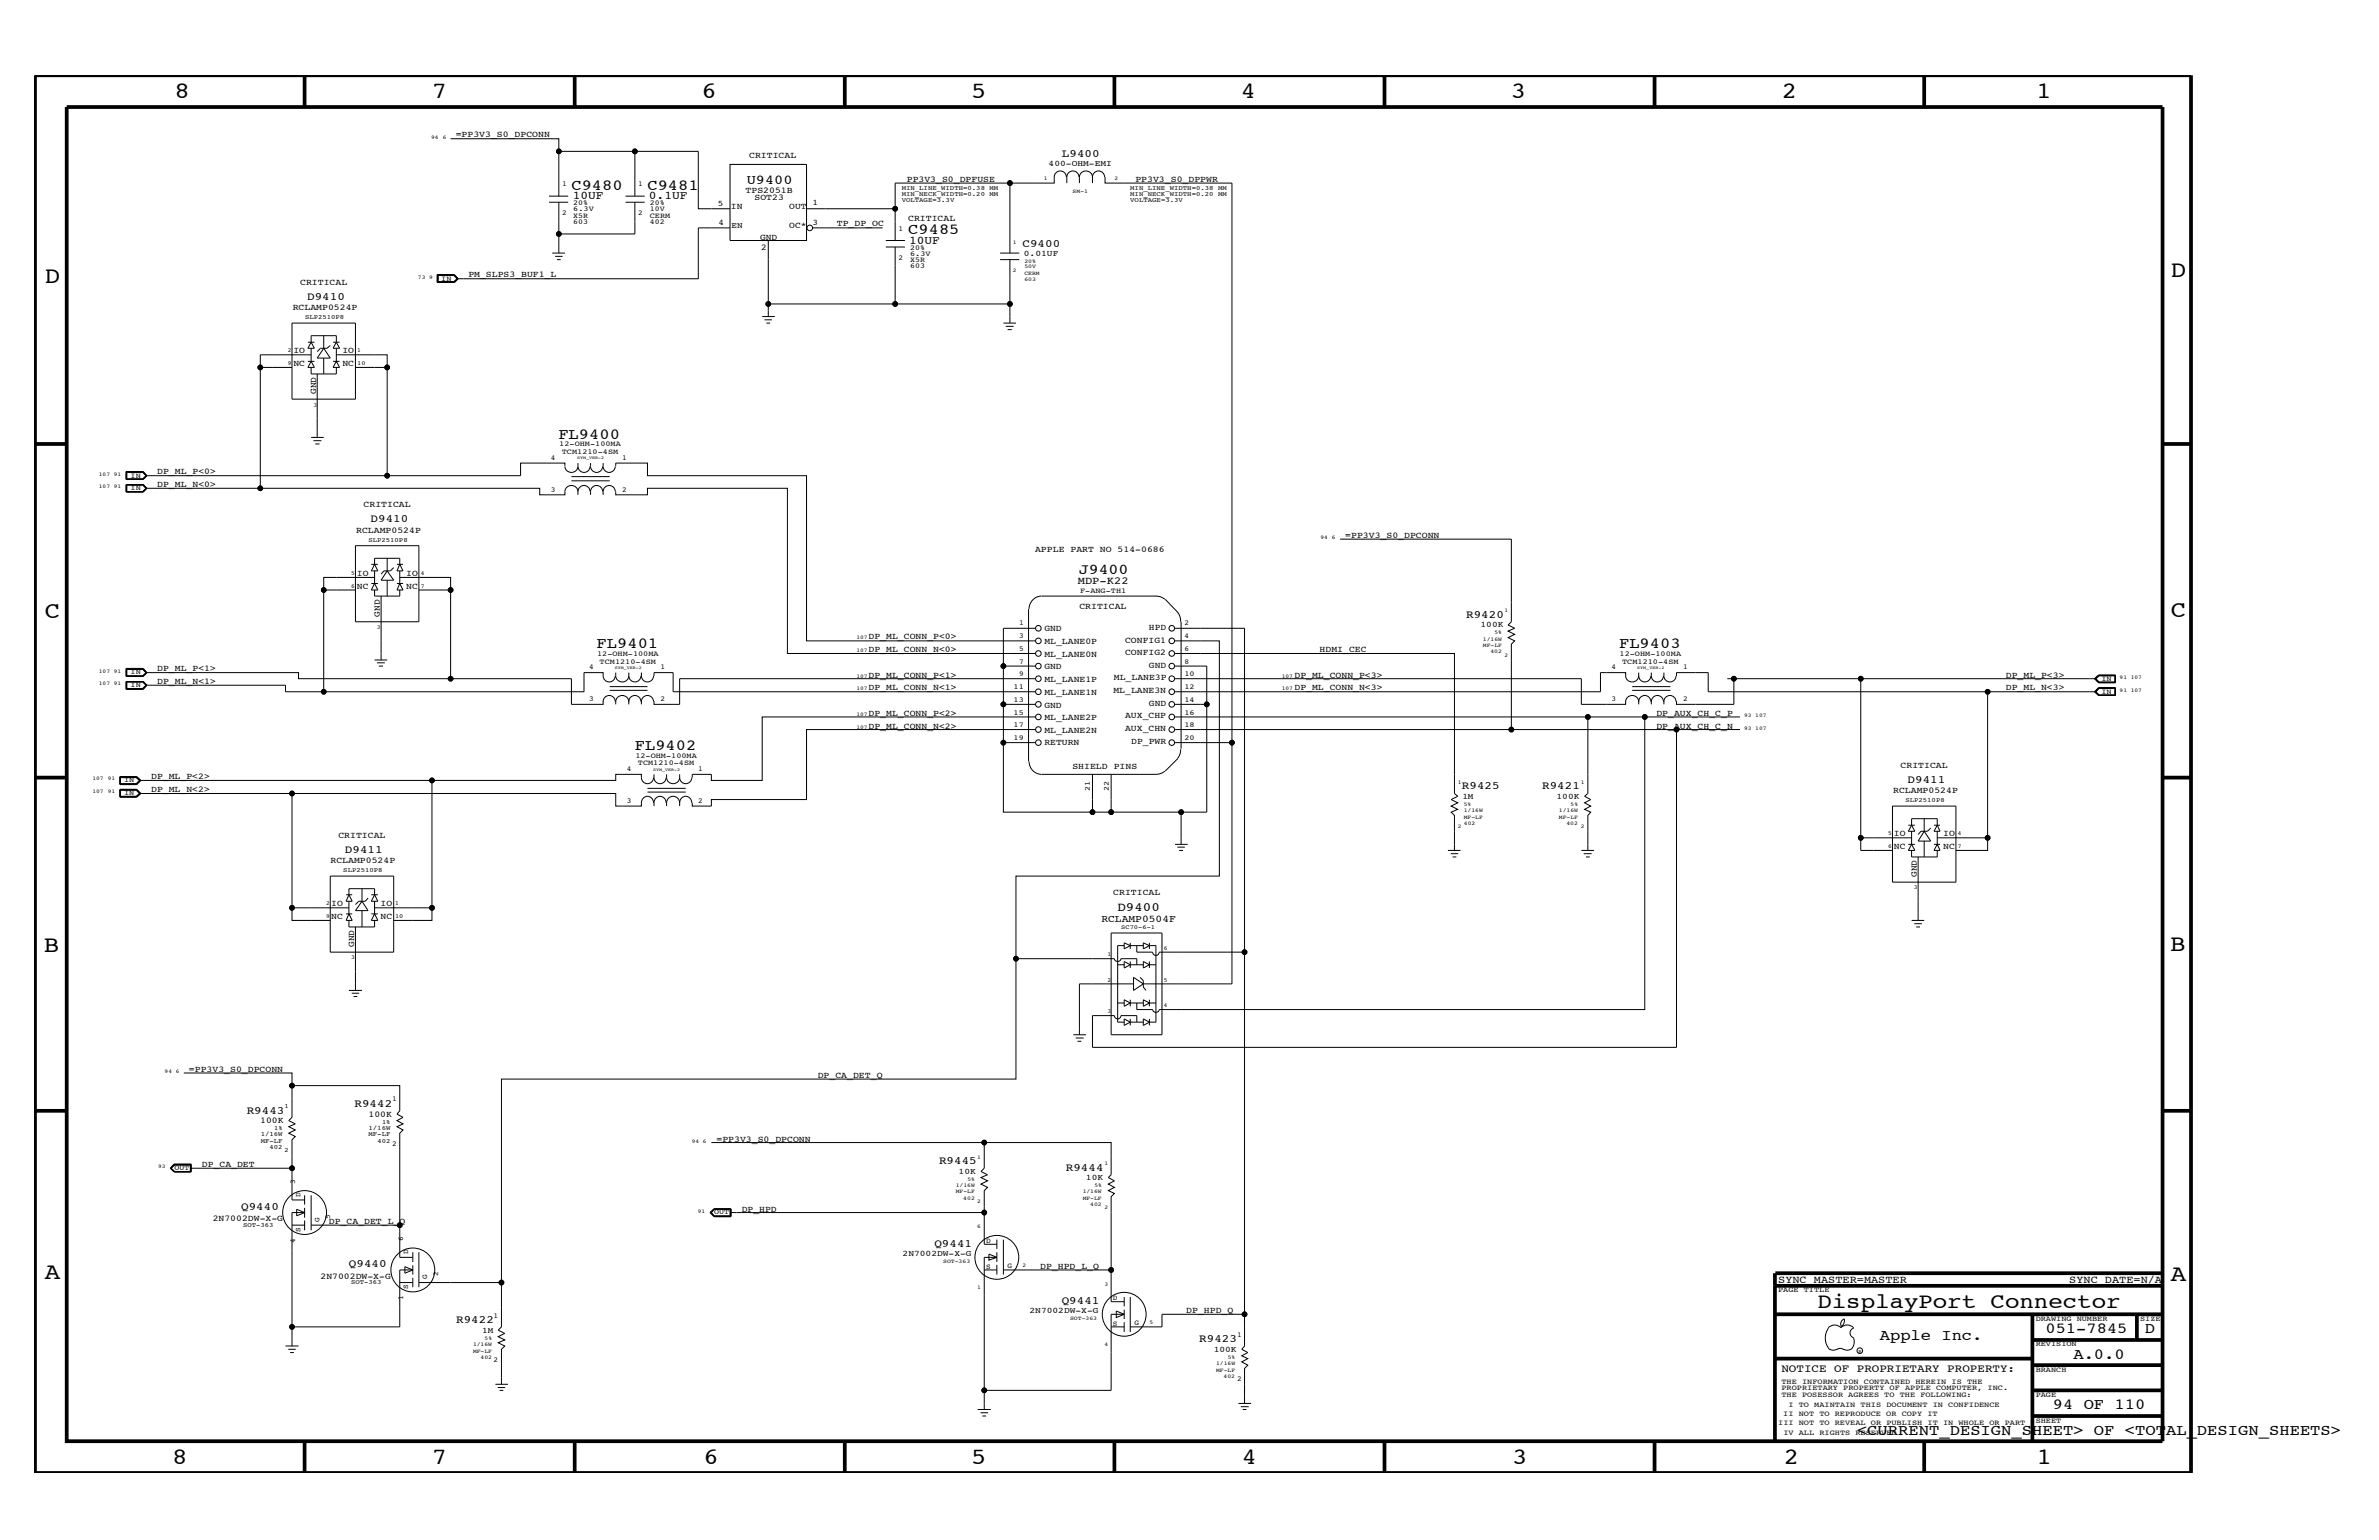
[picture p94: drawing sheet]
<svg xmlns="http://www.w3.org/2000/svg" width="432mm" height="279mm" viewBox="0 0 432 279" stroke-linecap="round" stroke-linejoin="round" font-family="sans-serif">
<defs><g id="words">
<g font-size="4.2">
<text x="31.7" y="17.8">8</text>
<text x="78.4" y="17.8">7</text>
<text x="127.3" y="17.8">6</text>
<text x="176.3" y="17.8">5</text>
<text x="225.2" y="17.8">4</text>
<text x="274.2" y="17.8">3</text>
<text x="323.4" y="17.8">2</text>
<text x="369.6" y="17.8">1</text>
<text x="8.1" y="51.3">D</text>
<text x="394" y="50.3">D</text>
<text x="8.1" y="112.1">C</text>
<text x="394" y="111.9">C</text>
<text x="8" y="172.7">B</text>
<text x="393.9" y="172.5">B</text>
<text x="8.1" y="232">A</text>
<text x="394" y="232.4">A</text>
<text x="31.2" y="265.6">8</text>
<text x="78.4" y="265.6">7</text>
<text x="127.7" y="265.6">6</text>
<text x="176.3" y="265.6">5</text>
<text x="225.4" y="265.6">4</text>
<text x="274.5" y="265.6">3</text>
<text x="323.8" y="265.6">2</text>
<text x="369.7" y="265.6">1</text>
</g>
<text font-size="3.9" x="329.9" y="237.3">DisplayPort Connector</text>
<g font-size="2.8">
<text x="103.7" y="34.4">C9480</text>
<text x="117.5" y="34.4">C9481</text>
<text x="164.8" y="42.4">C9485</text>
<text x="101.3" y="79.6">FL9400</text>
<text x="108.3" y="117.6">FL9401</text>
<text x="293.9" y="117.6">FL9403</text>
<text x="115.2" y="136.1">FL9402</text>
<text x="341.2" y="243.1">Apple Inc.</text>
<text x="371.3" y="241.9">051-7845</text>
<text x="389.3" y="241.9">D</text>
<text x="376.3" y="246.5">A.0.0</text>
<text x="372.6" y="255.7">94 OF 110</text>
<text x="337.1" y="260.4">&lt;CURRENT_DESIGN_SHEET&gt; OF &lt;TOTAL_DESIGN_SHEETS&gt;</text>
</g>
<text font-size="2.7" x="195.8" y="104.2">J9400</text>
<text font-size="2.5" x="135.6" y="33.5">U9400</text>
<text font-size="2.3" x="202.8" y="165.2">D9400</text>
<g font-size="2.1">
<text x="104" y="36.1">10UF</text>
<text x="117.8" y="36.1">0.1UF</text>
<text x="165" y="44.2">10UF</text>
</g>
<g font-size="2">
<text x="192.7" y="28.6">L9400</text>
<text x="185.6" y="44.8">C9400</text>
<text x="55.8" y="54.4">D9410</text>
<text x="67.3" y="94.8">D9410</text>
<text x="266.1" y="112.1">R9420</text>
<text x="265.3" y="143.2">R9425</text>
<text x="279.9" y="143.2">R9421</text>
<text x="346.2" y="142">D9411</text>
<text x="62.6" y="154.7">D9411</text>
<text x="44.8" y="202">R9443</text>
<text x="64.3" y="200.9">R9442</text>
<text x="170.4" y="211.3">R9445</text>
<text x="193.5" y="212.4">R9444</text>
<text x="43.8" y="219.6">Q9440</text>
<text x="169.6" y="226.3">Q9441</text>
<text x="63.3" y="229.9">Q9440</text>
<text x="192.7" y="236.6">Q9441</text>
<text x="82.8" y="240.1">R9422</text>
<text x="217.7" y="243.5">R9423</text>
<text x="323.3" y="248.9">NOTICE OF PROPRIETARY PROPERTY:</text>
</g>
<g font-size="1.9">
<text x="195.6" y="106">MDP-K22</text>
<text x="199.9" y="167.2">RCLAMP0504F</text>
<text x="322.7" y="232.7">SYNC_MASTER=MASTER</text>
<text x="375.6" y="232.7">SYNC_DATE=N/A</text>
</g>
<g font-size="1.6">
<text x="82.7" y="24.9">=PP3V3_S0_DPCONN</text>
<text x="136" y="28.6">CRITICAL</text>
<text x="135.3" y="35">TPS2051B</text>
<text x="164.6" y="33">PP3V3_S0_DPFUSE</text>
<text x="206.1" y="33">PP3V3_S0_DPPWR</text>
<text x="132.7" y="37.9">IN</text>
<text x="136.9" y="36.3">SOT23</text>
<text x="143.3" y="41.3">OC*</text>
<text x="143.3" y="37.9">OUT</text>
<text x="151.9" y="41.1">TP_DP_OC</text>
<text x="164.8" y="40.2">CRITICAL</text>
<text x="138" y="43.5">GND</text>
<text x="138.2" y="45.4">2</text>
<text x="54.5" y="51.7">CRITICAL</text>
<text x="85" y="50.3">PM_SLPS3_BUF1_L</text>
<text x="53.1" y="56.3">RCLAMP0524P</text>
<text x="53.3" y="64.1">IO</text>
<text x="62.1" y="64.1">IO</text>
<text x="53.3" y="66.5">NC</text>
<text x="57.4" y="71.5" transform="rotate(-90 57.4 71.5)">GND</text>
<text x="62.1" y="66.5">NC</text>
<text x="28.5" y="88.3">DP_ML_N&lt;0&gt;</text>
<text x="28.5" y="86">DP_ML_P&lt;0&gt;</text>
<text x="66" y="92.1">CRITICAL</text>
<text x="64.6" y="96.7">RCLAMP0524P</text>
<text x="187.9" y="100.1">APPLE PART NO 514-0686</text>
<text x="244.2" y="97.6">=PP3V3_S0_DPCONN</text>
<text x="64.8" y="104.5">IO</text>
<text x="64.8" y="106.8">NC</text>
<text x="73.7" y="104.5">IO</text>
<text x="73.7" y="106.8">NC</text>
<text x="68.9" y="111.9" transform="rotate(-90 68.9 111.9)">GND</text>
<text x="195.9" y="110.5">CRITICAL</text>
<text x="157.6" y="116">DP_ML_CONN_P&lt;0&gt;</text>
<text x="157.6" y="118.3">DP_ML_CONN_N&lt;0&gt;</text>
<text x="189.6" y="119.2">ML_LANE0N</text>
<text x="189.6" y="116.9">ML_LANE0P</text>
<text x="189.6" y="114.5">GND</text>
<text x="204.2" y="116.6">CONFIG1</text>
<text x="204.2" y="118.9">CONFIG2</text>
<text x="208.5" y="114.3">HPD</text>
<text x="239.5" y="118.3">HDMI_CEC</text>
<text x="28.5" y="124.1">DP_ML_N&lt;1&gt;</text>
<text x="28.5" y="121.8">DP_ML_P&lt;1&gt;</text>
<text x="157.6" y="125.3">DP_ML_CONN_N&lt;1&gt;</text>
<text x="157.6" y="123">DP_ML_CONN_P&lt;1&gt;</text>
<text x="189.6" y="121.4">GND</text>
<text x="189.6" y="123.7">ML_LANE1P</text>
<text x="202.1" y="125.7">ML_LANE3N</text>
<text x="202.2" y="123.3">ML_LANE3P</text>
<text x="208.5" y="121.2">GND</text>
<text x="234.9" y="125.3">DP_ML_CONN_N&lt;3&gt;</text>
<text x="234.9" y="123">DP_ML_CONN_P&lt;3&gt;</text>
<text x="364.1" y="123">DP_ML_P&lt;3&gt;</text>
<text x="364.1" y="125.3">DP_ML_N&lt;3&gt;</text>
<text x="157.6" y="129.8">DP_ML_CONN_P&lt;2&gt;</text>
<text x="189.6" y="130.7">ML_LANE2P</text>
<text x="189.6" y="128.4">GND</text>
<text x="189.6" y="126.1">ML_LANE1N</text>
<text x="204.2" y="130.3">AUX_CHP</text>
<text x="208.5" y="128.1">GND</text>
<text x="300.7" y="129.8">DP_AUX_CH_C_P</text>
<text x="157.6" y="132.2">DP_ML_CONN_N&lt;2&gt;</text>
<text x="189.6" y="133">ML_LANE2N</text>
<text x="189.6" y="135.2">RETURN</text>
<text x="204.2" y="132.6">AUX_CHN</text>
<text x="205.3" y="134.9">DP_PWR</text>
<text x="300.7" y="132.2">DP_AUX_CH_C_N</text>
<text x="27.4" y="141.4">DP_ML_P&lt;2&gt;</text>
<text x="27.4" y="143.7">DP_ML_N&lt;2&gt;</text>
<text x="194.6" y="139.6">SHIELD PINS</text>
<text x="343.6" y="144">RCLAMP0524P</text>
<text x="345" y="139.3">CRITICAL</text>
<text x="61.4" y="152">CRITICAL</text>
<text x="343.7" y="151.8">IO</text>
<text x="343.7" y="154">NC</text>
<text x="352.7" y="151.8">IO</text>
<text x="352.7" y="154">NC</text>
<text x="60" y="156.7">RCLAMP0524P</text>
<text x="347.9" y="159.1" transform="rotate(-90 347.9 159.1)">GND</text>
<text x="60.1" y="164.5">IO</text>
<text x="60.1" y="166.7">NC</text>
<text x="69.1" y="164.5">IO</text>
<text x="69.1" y="166.7">NC</text>
<text x="202.1" y="162.3">CRITICAL</text>
<text x="64.3" y="171.8" transform="rotate(-90 64.3 171.8)">GND</text>
<text x="34.3" y="194.4">=PP3V3_S0_DPCONN</text>
<text x="148.4" y="195.6">DP_CA_DET_Q</text>
<text x="47.2" y="203.7">100K</text>
<text x="66.9" y="202.6">100K</text>
<text x="130" y="207.1">=PP3V3_S0_DPCONN</text>
<text x="36.7" y="211.7">DP_CA_DET</text>
<text x="38.6" y="221.6">2N7002DW-X-G</text>
<text x="134.6" y="219.8">DP_HPD</text>
<text x="59.7" y="222.1">DP_CA_DET_L_Q</text>
<text x="58.2" y="232">2N7002DW-X-G</text>
<text x="188.8" y="230.2">DP_HPD_L_Q</text>
<text x="215.3" y="238.2">DP_HPD_Q</text>
</g>
<g font-size="1.5">
<text x="190.3" y="30.2">400-OHM-EMI</text>
<text x="130.3" y="37.5">5</text>
<text x="130.4" y="40.8">4</text>
<text x="132.8" y="41.3">EN</text>
<text x="147.5" y="37.3">1</text>
<text x="147.5" y="40.8">3</text>
<text x="185.8" y="46.5">0.01UF</text>
<text x="268.7" y="113.8">100K</text>
<text x="265.4" y="145">1M</text>
<text x="282.5" y="145">100K</text>
<text x="174" y="213">10K</text>
<text x="197.1" y="214.2">10K</text>
<text x="163.8" y="227.9">2N7002DW-X-G</text>
<text x="186.9" y="238.2">2N7002DW-X-G</text>
<text x="87.5" y="241.8">1M</text>
<text x="220.3" y="245.2">100K</text>
</g>
<g font-size="1.4">
<text x="102" y="33.8">1</text>
<text x="115.8" y="33.8">1</text>
<text x="102" y="39.1">2</text>
<text x="104.1" y="37.3">20%</text>
<text x="104.1" y="40.7">603</text>
<text x="104.1" y="39.5">X5R</text>
<text x="104.1" y="38.3">6.3V</text>
<text x="115.8" y="39.1">2</text>
<text x="117.9" y="40.7">402</text>
<text x="117.9" y="38.3">10V</text>
<text x="117.9" y="39.5">CERM</text>
<text x="117.9" y="37.3">20%</text>
<text x="163.1" y="41.9">1</text>
<text x="163.1" y="47.1">2</text>
<text x="165.2" y="46.4">6.3V</text>
<text x="165.2" y="47.5">X5R</text>
<text x="165.2" y="45.3">20%</text>
<text x="80.1" y="50.9">IN</text>
<text x="165.2" y="48.7">603</text>
<text x="100" y="83.4">4</text>
<text x="101.5" y="81">12-OHM-100MA</text>
<text x="102" y="82.3">TCM1210-4SM</text>
<text x="112.9" y="83.4">1</text>
<text x="23.7" y="86.6">IN</text>
<text x="23.7" y="88.9">IN</text>
<text x="100" y="89.2">3</text>
<text x="112.9" y="89.2">2</text>
<text x="196" y="107.6">F-ANG-TH1</text>
<text x="185" y="113.5">1</text>
<text x="215" y="113.5">2</text>
<text x="108.4" y="119">12-OHM-100MA</text>
<text x="185" y="115.8">3</text>
<text x="185" y="118.1">5</text>
<text x="215" y="118.1">6</text>
<text x="215" y="115.8">4</text>
<text x="294" y="119">12-OHM-100MA</text>
<text x="23.7" y="122.4">IN</text>
<text x="23.7" y="124.7">IN</text>
<text x="106.9" y="121.4">4</text>
<text x="108.8" y="120.4">TCM1210-4SM</text>
<text x="119.9" y="121.4">1</text>
<text x="184" y="125">11</text>
<text x="185" y="120.4">7</text>
<text x="185" y="122.7">9</text>
<text x="215" y="122.7">10</text>
<text x="215" y="125">12</text>
<text x="215" y="120.4">8</text>
<text x="292.5" y="121.4">4</text>
<text x="294.4" y="120.4">TCM1210-4SM</text>
<text x="305.5" y="121.4">1</text>
<text x="381.4" y="125.8">IN</text>
<text x="381.4" y="123.6">IN</text>
<text x="106.9" y="127.2">3</text>
<text x="119.9" y="127.2">2</text>
<text x="184" y="127.4">13</text>
<text x="184" y="129.7">15</text>
<text x="184" y="131.9">17</text>
<text x="215" y="127.4">14</text>
<text x="215" y="129.7">16</text>
<text x="215" y="131.9">18</text>
<text x="292.5" y="127.2">3</text>
<text x="305.5" y="127.2">2</text>
<text x="115.3" y="137.4">12-OHM-100MA</text>
<text x="184" y="134.2">19</text>
<text x="215" y="134.2">20</text>
<text x="22.5" y="141.9">IN</text>
<text x="113.8" y="139.9">4</text>
<text x="115.8" y="138.9">TCM1210-4SM</text>
<text x="126.7" y="139.9">1</text>
<text x="197.8" y="143.5" transform="rotate(-90 197.8 143.5)">21</text>
<text x="201.3" y="143.5" transform="rotate(-90 201.3 143.5)">22</text>
<text x="22.5" y="144.3">IN</text>
<text x="113.8" y="145.7">3</text>
<text x="126.7" y="145.7">2</text>
<text x="71.2" y="199.8">1</text>
<text x="71.2" y="207.9">2</text>
<text x="31.7" y="212.3">OUT</text>
<text x="53.6" y="214.8" transform="rotate(-90 53.6 214.8)">3</text>
<text x="54.5" y="217.1" transform="rotate(-90 54.5 217.1)">D</text>
<text x="58" y="221.8" transform="rotate(-90 58 221.8)">G</text>
<text x="59.9" y="221.2" transform="rotate(-90 59.9 221.2)">5</text>
<text x="129.6" y="220.3">OUT</text>
<text x="53.6" y="225.5" transform="rotate(-90 53.6 225.5)">4</text>
<text x="54.5" y="223.5" transform="rotate(-90 54.5 223.5)">S</text>
<text x="73.2" y="225.2" transform="rotate(-90 73.2 225.2)">6</text>
<text x="74.1" y="227.5" transform="rotate(-90 74.1 227.5)">D</text>
<text x="179" y="225.6">D</text>
<text x="74.1" y="233.9" transform="rotate(-90 74.1 233.9)">S</text>
<text x="77.6" y="232.1" transform="rotate(-90 77.6 232.1)">G</text>
<text x="79.5" y="231.5" transform="rotate(-90 79.5 231.5)">2</text>
<text x="179" y="230.2">S</text>
<text x="182.9" y="230.1">G</text>
<text x="73.2" y="235.8" transform="rotate(-90 73.2 235.8)">1</text>
<text x="89.6" y="239">1</text>
<text x="202" y="235.9">D</text>
<text x="322.7" y="234.4">PAGE TITLE</text>
<text x="369.5" y="239.6">DRAWING NUMBER</text>
<text x="388.5" y="239.6">SIZE</text>
<text x="202" y="240.6">S</text>
<text x="205.9" y="240.4">G</text>
<text x="224.5" y="242.5">1</text>
<text x="369.5" y="244.2">REVISION</text>
<text x="89.6" y="247.1">2</text>
<text x="224.5" y="250.6">2</text>
<text x="323.3" y="251.1">THE INFORMATION CONTAINED HEREIN IS THE</text>
<text x="369.5" y="248.9">BRANCH</text>
<text x="323.3" y="253.4">THE POSESSOR AGREES TO THE FOLLOWING:</text>
<text x="323.3" y="252.3">PROPRIETARY PROPERTY OF APPLE COMPUTER, INC.</text>
<text x="323.7" y="256.9">II NOT TO REPRODUCE OR COPY IT</text>
<text x="324.6" y="255.2">I TO MAINTAIN THIS DOCUMENT IN CONFIDENCE</text>
<text x="369.5" y="253.4">PAGE</text>
<text x="322.7" y="258.6">III NOT TO REVEAL OR PUBLISH IT IN WHOLE OR PART</text>
<text x="323.7" y="260.4">IV ALL RIGHTS RESERVED</text>
<text x="369.5" y="258.1">SHEET</text>
</g>
<g font-size="1.2">
<text x="163.7" y="35.6">MIN_NECK_WIDTH=0.20 MM</text>
<text x="163.7" y="34.4">MIN_LINE_WIDTH=0.38 MM</text>
<text x="205.1" y="34.4">MIN_LINE_WIDTH=0.38 MM</text>
<text x="205.1" y="35.6">MIN_NECK_WIDTH=0.20 MM</text>
<text x="163.7" y="36.7">VOLTAGE=3.3V</text>
<text x="205.1" y="36.7">VOLTAGE=3.3V</text>
<text x="55.4" y="57.9">SLP2510P8</text>
<text x="66.9" y="98.3">SLP2510P8</text>
<text x="345.9" y="145.6">SLP2510P8</text>
<text x="62.3" y="158.3">SLP2510P8</text>
<text x="51.6" y="201">1</text>
<text x="69.3" y="203.9">1%</text>
<text x="47.3" y="207.3">MF-LF</text>
<text x="47.3" y="206.2">1/16W</text>
<text x="48.9" y="208.5">402</text>
<text x="49.8" y="205">1%</text>
<text x="51.6" y="209.1">2</text>
<text x="66.9" y="205">1/16W</text>
<text x="66.9" y="206.2">MF-LF</text>
<text x="68.5" y="207.3">402</text>
<text x="44.1" y="222.7">SOT-363</text>
<text x="63.8" y="233">SOT-363</text>
</g>
<g font-size="1.1">
<text x="52.2" y="64">2</text>
<text x="64.9" y="64">1</text>
<text x="52.2" y="66.2">9</text>
<text x="64.9" y="66.2">10</text>
<text x="56.9" y="73.8">3</text>
<text x="63.8" y="106.6">6</text>
<text x="63.8" y="104.3">5</text>
<text x="76.4" y="106.6">7</text>
<text x="76.4" y="104.3">4</text>
<text x="68.4" y="114.1">3</text>
<text x="342.7" y="153.9">6</text>
<text x="342.7" y="151.6">5</text>
<text x="355.3" y="153.9">7</text>
<text x="355.3" y="151.6">4</text>
<text x="347.4" y="161.3">3</text>
<text x="59.2" y="166.6">9</text>
<text x="59.2" y="164.2">2</text>
<text x="71.7" y="164.2">1</text>
<text x="71.7" y="166.6">10</text>
<text x="201" y="173.4">1</text>
<text x="203.5" y="168.6">SC70-6-1</text>
<text x="211.2" y="172.3">6</text>
<text x="63.8" y="174">3</text>
<text x="201" y="178.1">2</text>
<text x="211.2" y="178.1">5</text>
<text x="201" y="183.8">3</text>
<text x="211.2" y="182.7">4</text>
</g>
<g font-size="1">
<text x="78.2" y="25.2">94</text>
<text x="80.3" y="25.2">6</text>
<text x="189.5" y="32.7">1</text>
<text x="194.7" y="35.1">SM-1</text>
<text x="202.3" y="32.7">2</text>
<text x="183.8" y="44.2">1</text>
<text x="185.9" y="47.7">20%</text>
<text x="75.9" y="50.6">73 9</text>
<text x="183.8" y="49.4">2</text>
<text x="185.9" y="51">603</text>
<text x="185.9" y="48.7">50V</text>
<text x="185.9" y="49.9">CERM</text>
<text x="17.9" y="88.6">107 91</text>
<text x="17.9" y="86.3">107 91</text>
<text x="239.7" y="97.8">94 6</text>
<text x="273" y="111.1">1</text>
<text x="155.4" y="116">107</text>
<text x="155.4" y="118.3">107</text>
<text x="269.2" y="116.3">1/16W</text>
<text x="269.2" y="117.4">MF-LF</text>
<text x="270.5" y="118.6">402</text>
<text x="271.3" y="115.1">5%</text>
<text x="273" y="119.2">2</text>
<text x="17.9" y="124.3">107 91</text>
<text x="17.9" y="122">107 91</text>
<text x="155.4" y="125.3">107</text>
<text x="155.4" y="123">107</text>
<text x="232.7" y="125.3">107</text>
<text x="232.7" y="123">107</text>
<text x="384.7" y="123.1">91 107</text>
<text x="384.7" y="125.5">91 107</text>
<text x="155.4" y="129.8">107</text>
<text x="316.6" y="130.1">93 107</text>
<text x="155.4" y="132.2">107</text>
<text x="316.6" y="132.4">93 107</text>
<text x="16.8" y="144">107</text>
<text x="16.8" y="141.6">107</text>
<text x="19.6" y="144">91</text>
<text x="19.6" y="141.6">91</text>
<text x="264.6" y="142.2">1</text>
<text x="286.9" y="142.2">1</text>
<text x="265.7" y="148.5">MF-LF</text>
<text x="265.7" y="149.7">402</text>
<text x="265.7" y="147.3">1/16W</text>
<text x="265.7" y="146.2">5%</text>
<text x="283" y="148.5">MF-LF</text>
<text x="283" y="147.3">1/16W</text>
<text x="284.3" y="149.7">402</text>
<text x="285.1" y="146.2">5%</text>
<text x="264.6" y="150.2">2</text>
<text x="286.9" y="150.2">2</text>
<text x="29.9" y="194.7">94 6</text>
<text x="125.6" y="207.3">94 6</text>
<text x="28.7" y="211.9">93</text>
<text x="173.5" y="215.4">1/16W</text>
<text x="175.6" y="214.2">5%</text>
<text x="177.4" y="210.3">1</text>
<text x="198.6" y="215.4">5%</text>
<text x="200.5" y="211.4">1</text>
<text x="126.7" y="220">91</text>
<text x="173.5" y="216.5">MF-LF</text>
<text x="174.8" y="217.7">402</text>
<text x="177.4" y="218.3">2</text>
<text x="196.5" y="216.5">1/16W</text>
<text x="196.5" y="217.7">MF-LF</text>
<text x="197.9" y="218.9">402</text>
<text x="200.5" y="219.4">2</text>
<text x="177.4" y="222.9">6</text>
<text x="171.2" y="229.1">SOT-363</text>
<text x="177.4" y="233.9">1</text>
<text x="185.6" y="229.8">2</text>
<text x="200.5" y="233.3">3</text>
<text x="194.2" y="239.5">SOT-363</text>
<text x="85.9" y="245.4">MF-LF</text>
<text x="85.9" y="244.2">1/16W</text>
<text x="88" y="243.1">5%</text>
<text x="200.5" y="244.2">4</text>
<text x="208.6" y="240.2">5</text>
<text x="87.2" y="246.5">402</text>
<text x="220.7" y="247.7">1/16W</text>
<text x="220.7" y="248.9">MF-LF</text>
<text x="222.1" y="250">402</text>
<text x="222.8" y="246.5">5%</text>
</g>
<text font-size=".9" x="337.3" y="245.4">R</text>
<g font-size=".8">
<text x="104.7" y="83.3">SYM_VER-2</text>
<text x="111.6" y="121.4">SYM_VER-2</text>
<text x="297.2" y="121.4">SYM_VER-2</text>
<text x="118.5" y="139.8">SYM_VER-2</text>
</g>
</g></defs>
<g fill="none" stroke="#000" stroke-width=".18">
<path d="M81.8 25.2h19.6v10.4M99.7 36.7h3.4M99.7 35.6h3.4M101.4 36.7v5.7h13.8v-5.7M101.4 27.5h13.8M113.5 36.7h3.5M113.5 35.6h3.5M115.2 35.6v-8.1h11.5v10.4h5.8M132.5 29.8h13.9v13.8h-13.9zM146.4 37.9h16.1v5.7M183.3 33.2h-20.8v4.7M193.5 32.1a1.1 1.1 0 0 0-1.1-1.1 1.1 1.1 0 0 0-1.1 1.1v1.1h-8v12.7"/>
<path d="M195.8 32.1a1.1 1.1 0 0 0-1.1-1.1 1.1 1.1 0 0 0-1.1 1.1v1.1M198.3 32.1a1.19 1.19 0 0 0-1.2-1.1 1.19 1.19 0 0 0-1.2 1.1v1.1M198.3 32.1a1.1 1.1 0 0 1 1.1-1.1 1.1 1.1 0 0 1 1.1 1.1M198.3 32.1v1.1M200.6 32.1v1.1h23v101.5h-10.3M53 58.6h11.5v13.8h-11.5zM79.3 49.8h3.2l.6 .8-.6 .7h-3.2zM79.5 50h2.9l.6 .6-.6 .5h-2.9M79.5 49.9v1.3h2.9l.7-.6-.7-.7M83.1 50.6l-.6-.7h-3.1v1.4M100.2 45.9h2.3M100.8 46.5h1.3"/>
<path d="M101.1 47.1h.7M101.4 42.4v3.5M132.5 41.3h-5.8v9.3h-43.7M138.3 57.4h2.3M138.8 58h1.3M139.1 58.6h.7M139.4 43.6v11.5M147.5 41.3h12.7M160.8 44.8h3.5M160.8 43.6h3.5M162.5 44.8v10.3h20.8v-8M162.5 55.1h-23.1v2.3"/>
<path d="M181.5 45.9h3.5M181.5 47.1h3.5M182.1 58.6h2.3M182.5 59.2h1.5M182.9 59.8h.7M183.3 55.1v3.5M47.2 66.7v21.9h50.8v1.2h4.5a1.23 1.23 0 0 1 .9-1.7 1.23 1.23 0 0 1 1.5 1.1M47.2 66.7h5.8M55.3 60.9h.1M55.9 65.6h1.2M55.9 62.1h1.2M56.5 66.7v1.1h4.5v-1.1"/>
<path d="M56.5 63.2v2.4M56.5 65.6l.6 1.1h-1.2zM56.5 62.1l.6 1.1h-1.2zM56.5 64.4h-9.3v2.3M56.5 79.4h2.3M56.9 80h1.4M57.6 67.8v11.6M58.8 60.9v2.3M58.8 65v2.8M58.8 63.2l1.1 1.8h-2.3zM59.9 62.7l-.5 .5h-1.2l-.6 .6M60.5 65.6h1.1"/>
<path d="M60.5 62.1h1.1M61 65.6l.6 1.1h-1.1zM61 60.9h.1M61 64.4h9.3v2.3h-5.8M61 60.9v1.2M61 63.2v2.4M61 60.9h-4.5v1.2M61 62.1l.6 1.1h-1.1zM70.3 66.7v19.6M22.9 85.5h3.1l.7 .8-.7 .7h-3.1zM22.9 87.9v1.4M22.9 86.9h3"/>
<path d="M22.9 89.2h3M22.9 88h3M23 88v1.2M25.9 85.6l.7 .7M25.9 88l.7 .6M25.9 88l.6 .6M26 87.9h-3.1v1.4h3.1M26 87.9l.7 .7-.7 .7M26 87.9l.6 .7M26.5 86.3l-.6 .6M26.5 88.6l-.6 .6M26.5 86.3l-.6-.6h-2.9v1.2"/>
<path d="M26.5 88.6h20.7M26.6 86.3l-.6 .7M26.6 88.6l-.6 .7M26.6 86.3l-.6-.7h-3.1v1.4M26.6 86.3l-.7 .6M26.6 88.6l-.7 .6M57.2 80.5h.8M64.5 99h11.5v13.8h-11.5zM102.5 84.5v-.5h-8v2.3h-68M102.5 84.6a1.19 1.19 0 0 0 1.2 1.1 1.19 1.19 0 0 0 1.2-1.1 1.1 1.1 0 0 0 1.1 1.1 1.1 1.1 0 0 0 1.1-1.1M103.7 87.2h7M103.7 86.5h7"/>
<path d="M104.9 89.2a1.1 1.1 0 0 1 1.1-1.1 1.1 1.1 0 0 1 1.1 1.1M104.9 84v.5M104.9 89.2v.6M107.2 84.6a1.1 1.1 0 0 0 1.1 1.1 1.1 1.1 0 0 0 1.1-1.1M107.2 84v.5M109.4 89.2a1.1 1.1 0 0 0-1.1-1.1 1.1 1.1 0 0 0-1.1 1.1v.6M109.5 84.6a1.1 1.1 0 0 0 1.1 1.1 1.1 1.1 0 0 0 1.1-1.1M109.5 84v.5M111.7 89.2a1.1 1.1 0 0 0-1.1-1.1 1.1 1.1 0 0 0-1.1 1.1v.6M111.8 89.2v.6h5.7v-1.2h25.4v30h45M111.8 84.5v-.5h5.7v2.3h28.9v30h41.5M243.2 97.8h31.1v15l-.6 .6 1.2 .6-1.2 .5 1.2 .6-1.2 .6 1.2 .6-.6 .6v15.5h30"/>
<path d="M58.8 107v18.5M66.8 101.3h.1M67.4 105.9h1.2M67.4 102.4h1.2M68 104.8h-9.2v2.2h5.7M68 107v1.1h4.6v-1.1M68 103.6v2.3M68 105.9l.6 1.1h-1.2zM68 102.4l.6 1.2h-1.2zM68 119.7h2.3M69.2 108.1v11.6M70.3 101.3v2.3"/>
<path d="M70.3 105.3v2.8M70.3 103.6l1.2 1.7h-2.3zM71.5 103l-.6 .6h-1.2l-.5 .6M72.1 105.9h1.1M72.1 102.4h1.1M72.6 105.9l.6 1.1h-1.1zM72.6 101.3h.1M72.6 104.8h9.2v2.2M72.6 101.3v1.1M72.6 103.6v2.3M72.6 101.3h-4.6v1.1M72.6 102.4l.6 1.2h-1.1z"/>
<path d="M76 107h5.8v16.1M186.7 110.5v27.6M187.9 114h-5.8v6.8h5.8M189 108.1a2.33 2.33 0 0 0-2.2 2.4M189.1 108.1h20.7M209.8 108.1l.7 .1 .9 .5M211.5 108.7l2.3 2.4M213.3 118.6h50.7v25.4l.6 .5-1.2 .6 1.2 .6-1.2 .5 1.2 .6-1.2 .5 .6 .6v6.4M213.3 114h12.6v130.2l-.5 .6 1.1 .6-1.1 .6 1.1 .5-1.1 .6 1.1 .6-.6 .6v6.3M213.3 116.3h8v42.6h-36.9v15M213.7 111.1a2.43 2.43 0 0 1 .6 1.7M214.4 112.8v23"/>
<path d="M22.9 121.3h3.1l.7 .7-.7 .7h-3.1zM22.9 123.6h3.1l.7 .7-.7 .8h-3.1zM22.9 122.6h3M22.9 123.6v1.4h3.1l.6-.7M22.9 121.4h3M22.9 124.9h3M22.9 123.7h3M23 121.4v1.2M23 123.7v1.2M25.9 121.4l.7 .6M25.9 121.4l.6 .6M25.9 123.7l.7 .6"/>
<path d="M25.9 123.7l.6 .6M26 123.6l.6 .7M26.5 122l-.6 .6M26.5 124.3l-.6 .6M26.5 122h27.7v1.1h49.5v4.7h5.8v-.6M26.6 122l-.6 .7M26.6 122l-.7 .6M26.6 122l-.6-.6h-3.1v1.3M26.6 124.3l-.7 .6M68.4 120.3h1.5M68.7 120.8h.8M109.5 127.3a1.1 1.1 0 0 1 1.1-1.1 1.1 1.1 0 0 1 1.1 1.1"/>
<path d="M110.7 125.3h6.8M110.7 124.6h6.8M111.7 122.6a1.1 1.1 0 0 1-1.1 1.1 1.1 1.1 0 0 1-1.1-1.1v-.6h-3.5v3.5h-54.2v-1.2h-25.3M111.8 122a1.23 1.23 0 0 0 .8 1.7 1.23 1.23 0 0 0 1.5-1.1M111.8 127.3a1.19 1.19 0 0 1 1.1-1.1 1.19 1.19 0 0 1 1.2 1.1 1.1 1.1 0 0 1 1.1-1.1 1.1 1.1 0 0 1 1.1 1.1M111.8 127.2v.6M114.1 122.6a1.1 1.1 0 0 0 1.1 1.1 1.1 1.1 0 0 0 1.1-1.1M114.1 122v.6M114.1 127.2v.6M116.4 127.3a1.1 1.1 0 0 1 1.1-1.1 1.1 1.1 0 0 1 1.1 1.1M116.4 122a1.23 1.23 0 0 0 1.5 1.7 1.1 1.1 0 0 0 .7-1.1M116.4 127.2v.6"/>
<path d="M118.7 122.6v-.6h3.5v3.5h65.7M182.1 120.8v7h5.8M182.1 134.7v12.6h16.2v-6.8M182.1 134.7h5.8M182.1 127.8v6.9M186.8 138.2a2.33 2.33 0 0 0 2.2 2.3M187.9 123.1h-64.5v4.7h-4.7v-.6M187.9 132.4h-41.5v12.7h-17.3v1.1h-3.5v-.5M187.9 130.1h-49.6v11.5h-9.2v-1.1h-3.5v.6M211.4 139.9l-.9 .5-.7 .1M213.3 123.1h73.7v4.7h8.1v-.6M213.3 120.8h5.7v26.5h-17.3"/>
<path d="M213.3 127.8h5.7M213.3 132.4h61M213.3 130.1h74.9M213.8 137.6l-2.3 2.3M214.3 135.9v.2a2.29 2.29 0 0 1-.6 1.5M223.6 134.7v43.8h-16.1M295.1 127.3a1.19 1.19 0 0 1 1.1-1.1 1.19 1.19 0 0 1 1.2 1.1 1.1 1.1 0 0 1 1.1-1.1 1.1 1.1 0 0 1 1.1 1.1M296.2 125.3h7M296.2 124.6h7M297.4 122.6a1.23 1.23 0 0 1-1.5 1.1 1.23 1.23 0 0 1-.8-1.7h-4.6v3.5h-77.2M297.4 122.6a1.1 1.1 0 0 0 1.1 1.1 1.1 1.1 0 0 0 1.1-1.1M297.4 122v.6"/>
<path d="M297.4 127.2v.6M298.5 130.1h-10.3v13.9l-.6 .5 1.1 .6-1.1 .6 1.1 .5-1.1 .6 1.1 .5-.5 .6v6.4M299.7 127.3a1.1 1.1 0 0 1 1.1-1.1 1.1 1.1 0 0 1 1.1 1.1M299.7 122a1.23 1.23 0 0 0 1.5 1.7 1.1 1.1 0 0 0 .7-1.1M299.7 127.2v.6M302 127.3a1.1 1.1 0 0 1 1.1-1.1 1.1 1.1 0 0 1 1.1 1.1M302 122a1.23 1.23 0 0 0 1.5 1.7 1.1 1.1 0 0 0 .7-1.1M302 127.2v.6M304.3 122.6v-.6h5.7v3.5h50.8M313.5 123.1h24.2M314.7 123.1v4.7h-10.4v-.6M315.8 130.1h-17.3v53.1h-88.1a.6 .6 0 0 1-.6 .5 .6 .6 0 0 1-.6-.5h-2.9v-1.2"/>
<path d="M315.8 132.4h-11.5v57.6h-106v-5.7h4a.59 .59 0 0 0 .6 .6 .59 .59 0 0 0 .6-.6h2.8v1.1M380.2 123.1l.7-.6h3.1v1.4h-3.1zM380.4 123.1h-42.7v28.9h9.3M380.4 125.5h-19.6v26.5M380.9 124.8l-.6 .7 .6 .6h3v-1.3M380.9 124.7h3.1v1.5h-3.1l-.7-.7zM380.9 124.8l-.7 .7 .7 .7M380.9 124.8h3.1M380.9 122.5l-.7 .6 .7 .7M380.9 123.8h3.1M380.9 122.5h3.1M380.9 122.5l-.6 .6 .6 .7"/>
<path d="M383.9 124.9h-2.9l-.6 .6 .6 .6M383.9 122.6h-2.9l-.6 .5 .6 .6h2.9M383.9 122.5v1.3M21.8 140.9h3l.8 .7-.8 .8h-3zM21.8 143.2h3l.8 .8-.8 .6h-3zM21.8 142.3h3M21.8 144.6h3M21.8 143.3h3M21.8 142.3v-1.3h3l.6 .6-.6 .7M21.8 143.3v1.3M21.8 141.1h2.9l.6 .5M21.8 143.4h2.9l.6 .6"/>
<path d="M24.8 140.9l.7 .7-.7 .7M24.8 143.3l.6 .7-.6 .6M24.8 143.3l.7 .7-.7 .6M25.3 141.6l-.6 .6h-2.9M25.3 144l-.6 .5h-2.9M25.3 144h27.7M59.9 158.9h11.6v13.8h-11.6zM78.4 141.6v23.1M117.5 143.7h7M117.5 143h7M118.6 145.7a1.1 1.1 0 0 0-1.1-1.2 1.1 1.1 0 0 0-1.1 1.2v.5h-4.6v-2.2h-58.8v20.7M118.6 141.1a1.1 1.1 0 0 1-1.1 1.1 1.1 1.1 0 0 1-1.1-1.1v-.6h-4.6v1.1h-86.5"/>
<path d="M118.7 140.5a1.23 1.23 0 0 0 1.5 1.6 1.1 1.1 0 0 0 .7-1M120.9 145.7a1.1 1.1 0 0 0-1.1-1.2 1.1 1.1 0 0 0-1.1 1.2v.5M121 140.5a1.23 1.23 0 0 0 .8 1.6 1.23 1.23 0 0 0 1.6-1M123.4 145.7a1.1 1.1 0 0 1 1.1-1.2 1.1 1.1 0 0 1 1.1 1.2M123.4 145.7a1.19 1.19 0 0 0-1.2-1.2 1.19 1.19 0 0 0-1.2 1.2v.5M123.4 141.1a1.1 1.1 0 0 0 1.1 1.1 1.1 1.1 0 0 0 1.1-1.1M123.4 140.5v.6M123.4 145.7v.5M189.1 140.5h20.7M201.7 140.5v6.8h-3.4M213.3 153.2h2.3M213.7 153.7h1.4"/>
<path d="M214 154.3h.7M214.4 147.3v5.9M262.8 154.3h2.3M263.3 154.9h1.4M263.7 155.5h.6M287 154.3h2.3M287.4 154.9h1.5M287.9 155.5h.6M337.7 152v2.3h5.8M343.5 146.2h11.5v13.8h-11.5zM345.8 148.5h.1M346.4 153.2h1.2"/>
<path d="M346.4 149.7h1.2M347 153.2l.6 1.1h-1.2zM347 154.3v1.2h4.6v-1.2M347 150.8v2.4M347 149.7l.6 1.1h-1.2zM348.1 155.5v11.5M349.3 148.5v2.3M349.3 152.6v2.9M349.3 150.8l1.1 1.8h-2.3zM350.4 150.2l-.6 .6h-1.1l-.6 .6M351 153.2h1.1M351 149.7h1.1"/>
<path d="M351.6 153.2l.5 1.1h-1.1zM351.6 148.5h.1M351.6 152h9.2v2.3h-5.8M351.6 148.5v1.2M351.6 150.8v2.4M351.6 148.5h-4.6v1.2M351.6 149.7l.5 1.1h-1.1zM62.2 161.2h.1M62.8 165.8h1.1M62.8 162.3h1.1M63.3 164.7h-10.3v2.3h6.9M63.3 167v1.2h4.7v-1.2"/>
<path d="M63.3 165.8l.6 1.2h-1.1zM63.3 163.5v2.3M63.3 162.3l.6 1.2h-1.1zM63.3 179.7h2.4M64.5 168.2v11.5M65.7 161.2v2.3M65.7 165.2v3M65.7 163.5l1.1 1.7h-2.3zM66.8 162.9l-.5 .6h-1.2l-.6 .6M67.4 165.8h1.2M67.4 162.3h1.2M68 165.8l.6 1.2h-1.2z"/>
<path d="M68 161.2h.1M68 164.7h10.4v2.3h-6.9M68 161.2v1.1M68 163.5v2.3M68 161.2h-4.7v1.1M68 162.3l.6 1.2h-1.2zM201.7 169.3h9.2v18.4h-9.2zM202.9 175h1.1M204 171.1l1.1 .5-1.1 .6zM204 171.6h-1.1v13.8h1.1M204 174.4l1.1 .6-1.1 .6zM205.1 171.6h2.4"/>
<path d="M205.1 175h2.4M205.1 171.1v1.1M205.1 174.4v1.2M205.7 178.5h-9.8v9.2M205.7 177.3l1.8 1.2-1.8 1.2zM206.3 171.6v1.1h2.9a.59 .59 0 0 0 .6 .6 .59 .59 0 0 0 .6-.6h15.5M206.3 175v-1.1h-2.8a.6 .6 0 0 1-.6 .5 .6 .6 0 0 1-.6-.5h-17.9v21.9h-93.4v36.9M206.9 177.3l.6 .6v1.2l.5 .6M207.5 174.4l1.1 .6-1.1 .6zM207.5 171.1l1.1 .5-1.1 .6zM208.6 171.6h1.2v13.8h-1.2M208.6 171.1v1.1"/>
<path d="M208.6 174.4v1.2M208.6 175h1.2M347 167h2.3M347.5 167.6h1.3M347.8 168.2h.7M33.4 194.7h19.6v8l-.6 .6 1.2 .6-1.2 .5 1.2 .6-1.2 .6 1.2 .6-.6 .6v10.9h2.3M53 197h19.6v4.5l-.5 .6 1.1 .6-1.1 .6 1.1 .6-1.1 .5 1.1 .6-.6 .6v16.7h-16.1M63.8 180.2h1.4M64.2 180.8h.7M194.8 187.7h2.3M195.2 188.3h1.5M195.6 188.9h.7"/>
<path d="M202.9 182h1.1M204 184.9l1.1 .5-1.1 .6zM204 181.4l1.1 .6-1.1 .6zM205.1 185.4h2.4M205.1 182h2.4M205.1 181.4v1.2M205.1 184.9v1.1M207.5 181.4l1.1 .6-1.1 .6zM207.5 184.9l1.1 .5-1.1 .6zM208.6 181.4v1.2M208.6 184.9v1.1M208.6 182h1.2"/>
<path d="M31 211.9l.7-.6h2.9v1.3M31 211.9l.7 .6M31 211.9l.7 .7M31.6 211.2h3.1v1.4h-3.1l-.7-.7zM31.7 211.4l-.6 .5 .6 .6M31.7 212.5h2.9M31.7 211.4h2.9M31.7 211.4l-.7 .5M34.5 211.4v1.1M34.5 211.9h18.5M53.8 219.4l1.5 .6-1.5 .6zM55.3 220h-2.3v20.7h19.6v-10.3h2.3"/>
<path d="M55.3 216.9v1.7M55.3 219.1v1.8M56.5 216.9v6.3M128.9 220l.7-.7h3.1v1.5h-3.1zM129.1 207.3h49.5M129.6 219.4l-.5 .6 .5 .6h2.9v-1.2M129.6 219.3l-.7 .7 .7 .7M129.6 219.4l-.6 .6 .6 .7M129.6 219.4h3v1.3M132.5 220h46.1M53 222.3h2.3M55.3 221.4v1.8"/>
<path d="M72.6 222.3v5.8h2.3M72.6 232.7h2.3M73.5 229.8l1.4 .6-1.4 .6zM74.9 227.2v1.8M74.9 229.6v1.7M74.9 231.8v1.7M76 232.7h15v8l-.6 .6 1.2 .6-1.2 .6 1.2 .6-1.2 .5 1.2 .6-.6 .6v6.3M76 227.2v6.3M129.6 220.7h3.1M178.6 230.4h2.3M179.5 227.5l1.4 .6-1.4 .5zM180.9 225.7h-2.3v-9.7l.6-.6-1.1-.6 1.1-.6-1.1-.6 1.1-.5-1.1-.6 .5-.6v-4.6h23.1v5.8l-.5 .5 1.1 .6-1.1 .6 1.1 .6-1.1 .6 1.1 .5-.6 .6v19.1h2.3"/>
<path d="M180.9 228.1h-2.3v27.6M180.9 224.9v1.7M180.9 227.2v1.8M180.9 229.5v1.8M182.1 230.4h19.6M182.1 224.9v6.4M202.6 237.9l1.4 .5-1.4 .6zM204 238.4h-2.3v13.9h-23.1M204 235.3v1.7M204 237.6v1.7M204 239.9v1.8M205.1 235.3v6.4"/>
<path d="M225.9 238.4h-15v2.3h-5.8M334.7 239.3l.1 .3a1.19 1.19 0 0 1-.6 1.1M334.8 239.3a1.02 1.02 0 0 0-.6 1.3M51.8 244.2h2.4M52.3 244.8h1.4M52.7 245.4h.6M53 240.7v3.5M89.9 251.1h2.3M90.3 251.7h1.4M90.7 252.3h.7M177.5 255.7h2.3M178 256.3h1.3"/>
<path d="M178.3 256.9h.7M201.7 240.7h2.3M224.8 254.6h2.3M225.2 255.2h1.5M225.6 255.7h.6M331.8 240.9a1.61 1.61 0 0 1 2.4 0M331.9 241a3.1 3.1 0 0 0 .2 3.9M332.1 244.8l.6 .2 .7-.2M333.4 244.9l.6-.3 .7 .3M334.1 240.9a1.61 1.61 0 0 1 2.3 0M334.6 244.8l.7 .2 .6-.2M336.4 242.8l.2 .6a1.95 1.95 0 0 1-.6 1.4"/>
<path d="M336.5 240.9a.93 .93 0 0 0-.7 .9 .93 .93 0 0 0 .7 .9"/>
<circle cx="101.4" cy="27.5" r=".42"/>
<circle cx="115.2" cy="27.5" r=".42"/>
<circle cx="162.5" cy="37.9" r=".42"/>
<circle cx="183.3" cy="33.2" r=".42"/>
<circle cx="101.4" cy="42.4" r=".42"/>
<circle cx="139.4" cy="55.1" r=".42"/>
<circle cx="147" cy="41.3" r=".51"/>
<circle cx="162.5" cy="55.1" r=".42"/>
<circle cx="183.3" cy="55.1" r=".42"/>
<circle cx="47.2" cy="66.7" r=".42"/>
<circle cx="70.3" cy="66.7" r=".42"/>
<circle cx="47.2" cy="88.6" r=".42"/>
<circle cx="70.3" cy="86.3" r=".42"/>
<circle cx="58.8" cy="107" r=".42"/>
<circle cx="81.8" cy="107" r=".42"/>
<circle cx="188.5" cy="114" r=".51"/>
<circle cx="188.5" cy="118.6" r=".51"/>
<circle cx="188.5" cy="116.3" r=".51"/>
<circle cx="212.7" cy="114" r=".51"/>
<circle cx="212.7" cy="118.6" r=".51"/>
<circle cx="212.7" cy="116.3" r=".51"/>
<circle cx="58.8" cy="125.5" r=".42"/>
<circle cx="81.8" cy="123.1" r=".42"/>
<circle cx="182.1" cy="127.8" r=".42"/>
<circle cx="182.1" cy="120.8" r=".42"/>
<circle cx="182.1" cy="134.7" r=".42"/>
<circle cx="188.5" cy="134.7" r=".51"/>
<circle cx="188.5" cy="130.1" r=".51"/>
<circle cx="188.5" cy="132.4" r=".51"/>
<circle cx="188.5" cy="120.8" r=".51"/>
<circle cx="188.5" cy="125.5" r=".51"/>
<circle cx="188.5" cy="127.8" r=".51"/>
<circle cx="188.5" cy="123.1" r=".51"/>
<circle cx="212.7" cy="130.1" r=".51"/>
<circle cx="212.7" cy="134.7" r=".51"/>
<circle cx="212.7" cy="132.4" r=".51"/>
<circle cx="212.7" cy="127.8" r=".51"/>
<circle cx="212.7" cy="120.8" r=".51"/>
<circle cx="212.7" cy="123.1" r=".51"/>
<circle cx="212.7" cy="125.5" r=".51"/>
<circle cx="219" cy="127.8" r=".42"/>
<circle cx="223.6" cy="134.7" r=".42"/>
<circle cx="274.3" cy="132.4" r=".42"/>
<circle cx="288.2" cy="130.1" r=".42"/>
<circle cx="298.5" cy="130.1" r=".42"/>
<circle cx="304.3" cy="132.4" r=".42"/>
<circle cx="314.7" cy="123.1" r=".42"/>
<circle cx="337.7" cy="123.1" r=".42"/>
<circle cx="360.8" cy="125.5" r=".42"/>
<circle cx="53" cy="144" r=".42"/>
<circle cx="78.4" cy="141.6" r=".42"/>
<circle cx="198.3" cy="147.3" r=".42"/>
<circle cx="201.7" cy="147.3" r=".42"/>
<circle cx="214.4" cy="147.3" r=".42"/>
<circle cx="337.7" cy="152" r=".42"/>
<circle cx="360.8" cy="152" r=".42"/>
<circle cx="53" cy="164.7" r=".42"/>
<circle cx="78.4" cy="164.7" r=".42"/>
<circle cx="184.4" cy="173.9" r=".42"/>
<circle cx="225.9" cy="172.7" r=".42"/>
<circle cx="53" cy="197" r=".42"/>
<circle cx="53" cy="211.9" r=".42"/>
<circle cx="55.3" cy="220" r="4"/>
<circle cx="178.6" cy="220" r=".42"/>
<circle cx="178.6" cy="207.3" r=".42"/>
<circle cx="72.6" cy="222.3" r=".42"/>
<circle cx="74.9" cy="230.4" r="4"/>
<circle cx="91" cy="232.7" r=".42"/>
<circle cx="180.9" cy="228.1" r="4"/>
<circle cx="201.7" cy="230.4" r=".42"/>
<circle cx="204" cy="238.4" r="4"/>
<circle cx="225.9" cy="238.4" r=".42"/>
<circle cx="53" cy="240.7" r=".42"/>
<circle cx="178.6" cy="252.3" r=".42"/>
<circle cx="337.6" cy="245.1" r=".51"/>
</g>
<g fill="none" stroke="#000" stroke-width=".68" stroke-linecap="butt">
<path d="M6.4 13.7h391.3v253.5h-391.3zM12.1 19.4h380.4v242.1h-380.4zM55.3 13.7v5.7M104.3 13.7v5.7M153.3 13.7v5.7M202.3 13.7v5.7M251.3 13.7v5.7M300.3 13.7v5.7M349.3 13.7v5.7M6.4 80.5h5.7M392.5 80.5h5.2M6.4 141.1h5.7"/>
<path d="M392.5 141.1h5.2M6.4 201.5h5.7M392.5 201.5h5.2M322.2 231v30.5M322.2 233.3h70.3M322.2 238.4h70.3M322.2 231h70.3M368.9 238.4v23.1M387.9 238.4v4.7M322.2 246.5h46.7M368.9 256.9h23.6M368.9 252.3h23.6"/>
<path d="M368.9 247.7h23.6M368.9 243.1h23.6M55.3 261.5v5.7M104.3 261.5v5.7M153.3 261.5v5.7M202.3 261.7v5.5M251.3 261.5v5.7M300.3 261.5v5.7M349.3 261.5v5.7"/>
</g>
<g fill="#000">
<circle cx="101.4" cy="27.5" r=".42"/>
<circle cx="115.2" cy="27.5" r=".42"/>
<circle cx="162.5" cy="37.9" r=".42"/>
<circle cx="183.3" cy="33.2" r=".42"/>
<circle cx="101.4" cy="42.4" r=".42"/>
<circle cx="139.4" cy="55.1" r=".42"/>
<circle cx="162.5" cy="55.1" r=".42"/>
<circle cx="183.3" cy="55.1" r=".42"/>
<circle cx="47.2" cy="66.7" r=".42"/>
<circle cx="70.3" cy="66.7" r=".42"/>
<circle cx="47.2" cy="88.6" r=".42"/>
<circle cx="70.3" cy="86.3" r=".42"/>
<circle cx="58.8" cy="107" r=".42"/>
<circle cx="81.8" cy="107" r=".42"/>
<circle cx="58.8" cy="125.5" r=".42"/>
<circle cx="81.8" cy="123.1" r=".42"/>
<circle cx="182.1" cy="120.8" r=".42"/>
<circle cx="182.1" cy="134.7" r=".42"/>
<circle cx="182.1" cy="127.8" r=".42"/>
<circle cx="219" cy="127.8" r=".42"/>
<circle cx="223.6" cy="134.7" r=".42"/>
<circle cx="274.3" cy="132.4" r=".42"/>
<circle cx="288.2" cy="130.1" r=".42"/>
<circle cx="298.5" cy="130.1" r=".42"/>
<circle cx="304.3" cy="132.4" r=".42"/>
<circle cx="314.7" cy="123.1" r=".42"/>
<circle cx="337.7" cy="123.1" r=".42"/>
<circle cx="360.8" cy="125.5" r=".42"/>
<circle cx="53" cy="144" r=".42"/>
<circle cx="78.4" cy="141.6" r=".42"/>
<circle cx="198.3" cy="147.3" r=".42"/>
<circle cx="201.7" cy="147.3" r=".42"/>
<circle cx="214.4" cy="147.3" r=".42"/>
<circle cx="337.7" cy="152" r=".42"/>
<circle cx="360.8" cy="152" r=".42"/>
<circle cx="53" cy="164.7" r=".42"/>
<circle cx="78.4" cy="164.7" r=".42"/>
<circle cx="184.4" cy="173.9" r=".42"/>
<circle cx="225.9" cy="172.7" r=".42"/>
<circle cx="53" cy="197" r=".42"/>
<circle cx="53" cy="211.9" r=".42"/>
<circle cx="178.6" cy="207.3" r=".42"/>
<circle cx="178.6" cy="220" r=".42"/>
<circle cx="72.6" cy="222.3" r=".42"/>
<circle cx="91" cy="232.7" r=".42"/>
<circle cx="201.7" cy="230.4" r=".42"/>
<circle cx="225.9" cy="238.4" r=".42"/>
<circle cx="53" cy="240.7" r=".42"/>
<circle cx="178.6" cy="252.3" r=".42"/>
</g>
<use href="#words"/>
</svg>
